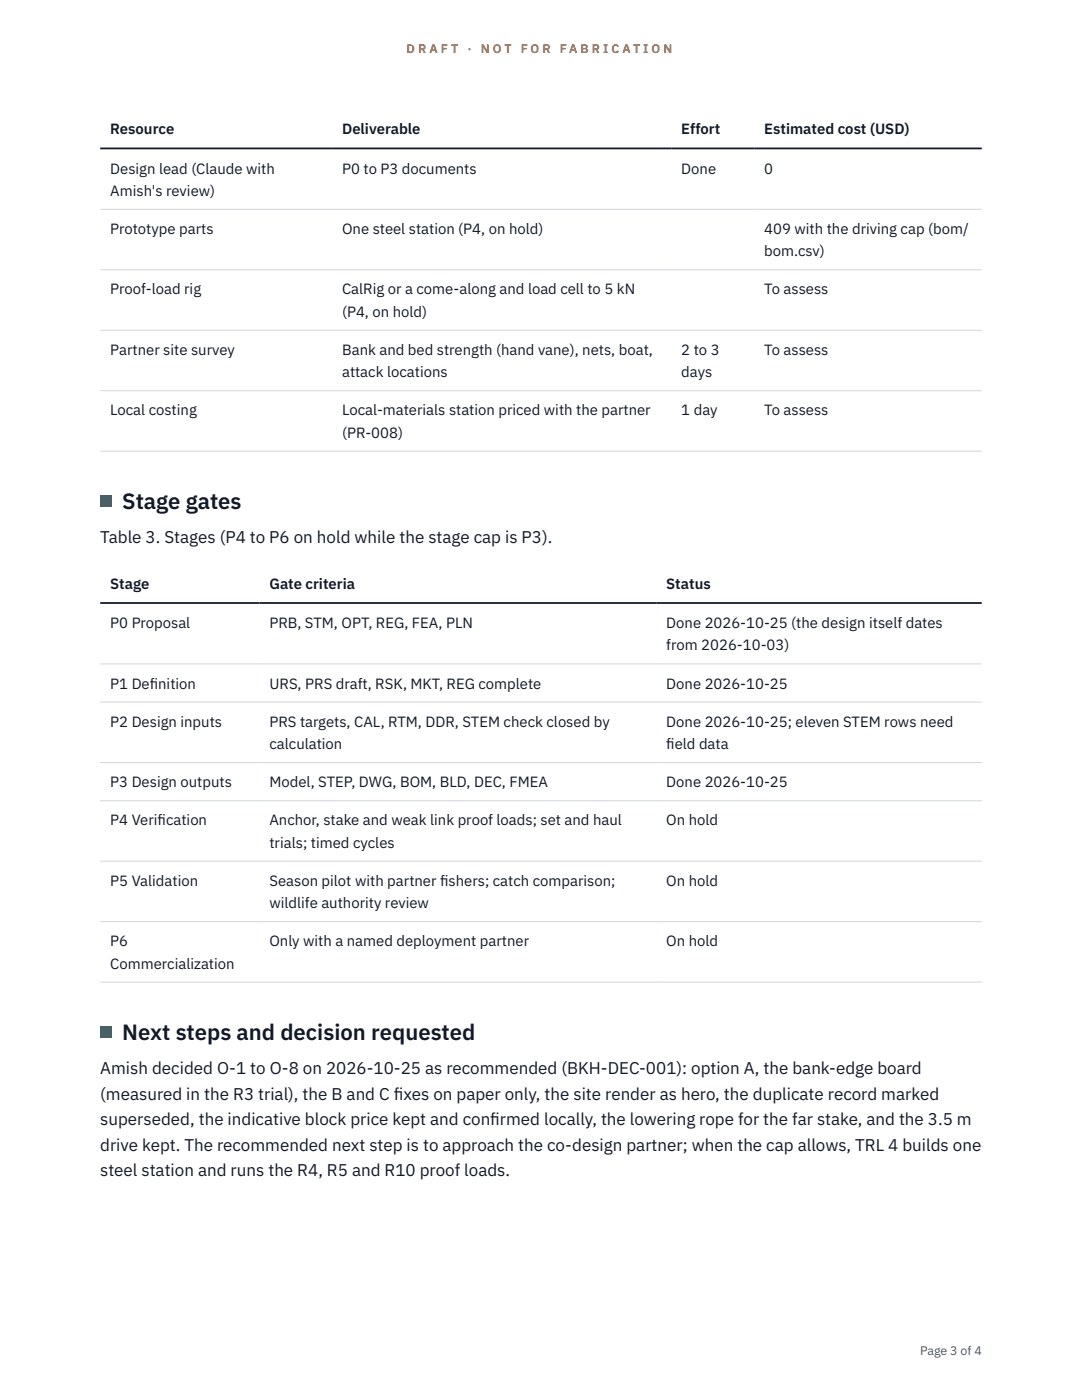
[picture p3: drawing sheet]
<svg xmlns="http://www.w3.org/2000/svg" width="216mm" height="279mm" viewBox="0 0 216 279" stroke-linecap="round" stroke-linejoin="round" font-family="sans-serif">
<defs><g id="words">
<g font-size="4.4" fill="#111827">
<text x="24.4" y="101.5">Stage gates</text>
<text x="24.4" y="207.5">Next steps and decision requested</text>
</g>
<g font-size="3.4" fill="#111827">
<text x="20" y="108.5">Table 3. Stages (P4 to P6 on hold while the stage cap is P3).</text>
<text x="20" y="214.4">Amish decided O-1 to O-8 on 2026-10-25 as recommended (BKH-DEC-001): option A, the bank-edge board</text>
<text x="20" y="219.5">(measured in the R3 trial), the B and C f</text>
<text x="78.6" y="219.5">ixes on paper only, the site render as hero, the duplicate record marked</text>
<text x="20" y="224.6">superseded, the indicative block price kept and conf</text>
<text x="97.8" y="224.6">irmed locally, the lowering rope for the far stake, and the 3.5 m</text>
<text x="20" y="229.7">drive kept. The recommended next step is to approach the co-design partner; when the cap allows, TRL 4 builds one</text>
<text x="20" y="234.7">steel station and runs the R4, R5 and R10 proof loads.</text>
</g>
<g font-size="3" fill="#111827">
<text x="22" y="26.8">Resource</text>
<text x="68.3" y="26.8">Deliverable</text>
<text x="135.9" y="26.8">Effort</text>
<text x="152.5" y="26.8">Estimated cost (USD)</text>
<text x="22" y="34.6">Design lead (Claude with</text>
<text x="68.3" y="34.6">P0 to P3 documents</text>
<text x="135.9" y="34.6">Done</text>
<text x="152.5" y="34.6">0</text>
<text x="22" y="39.1">Amish's review)</text>
<text x="22" y="46.7">Prototype parts</text>
<text x="68.3" y="46.7">One steel station (P4, on hold)</text>
<text x="152.5" y="46.7">409 with the driving cap (bom/</text>
<text x="152.5" y="51.1">bom.csv)</text>
<text x="22" y="58.8">Proof-load rig</text>
<text x="68.3" y="58.8">CalRig or a come-along and load cell to 5 kN</text>
<text x="152.5" y="58.8">To assess</text>
<text x="68.3" y="63.2">(P4, on hold)</text>
<text x="22" y="70.8">Partner site survey</text>
<text x="68.3" y="70.8">Bank and bed strength (hand vane), nets, boat,</text>
<text x="135.9" y="70.8">2 to 3</text>
<text x="152.5" y="70.8">To assess</text>
<text x="68.3" y="75.3">attack locations</text>
<text x="135.9" y="75.3">days</text>
<text x="22" y="82.9">Local costing</text>
<text x="68.3" y="82.9">Local-materials station priced with the partner</text>
<text x="135.9" y="82.9">1 day</text>
<text x="152.5" y="82.9">To assess</text>
<text x="68.3" y="87.3">(PR-008)</text>
<text x="22" y="117.6">Stage</text>
<text x="53.8" y="117.6">Gate criteria</text>
<text x="133" y="117.6">Status</text>
<text x="22" y="125.4">P0 Proposal</text>
<text x="53.8" y="125.4">PRB, STM, OPT, REG, FEA, PLN</text>
<text x="133" y="125.4">Done 2026-10-25 (the design itself dates</text>
<text x="133" y="129.8">from 2026-10-03)</text>
<text x="22" y="137.4">P1 Def</text>
<text x="29.9" y="137.4">inition</text>
<text x="53.8" y="137.4">URS, PRS draft, RSK, MKT, REG complete</text>
<text x="133" y="137.4">Done 2026-10-25</text>
<text x="22" y="145">P2 Design inputs</text>
<text x="53.8" y="145">PRS targets, CAL, RTM, DDR, STEM check closed by</text>
<text x="53.8" y="149.5">calculation</text>
<text x="133" y="145">Done 2026-10-25; eleven STEM rows need</text>
<text x="133" y="149.5">f</text>
<text x="133" y="149.5">ield data</text>
<text x="22" y="157.1">P3 Design outputs</text>
<text x="53.8" y="157.1">Model, STEP, DWG, BOM, BLD, DEC, FMEA</text>
<text x="133" y="157.1">Done 2026-10-25</text>
<text x="22" y="164.7">P4 Verif</text>
<text x="31.4" y="164.7">ication</text>
<text x="53.8" y="164.7">Anchor, stake and weak link proof loads; set and haul</text>
<text x="133" y="164.7">On hold</text>
<text x="53.8" y="169.2">trials; timed cycles</text>
<text x="22" y="176.8">P5 Validation</text>
<text x="53.8" y="176.8">Season pilot with partner f</text>
<text x="87.8" y="176.8">ishers; catch comparison;</text>
<text x="133" y="176.8">On hold</text>
<text x="53.8" y="181.2">wildlife authority review</text>
<text x="22" y="188.9">P6</text>
<text x="53.8" y="188.9">Only with a named deployment partner</text>
<text x="133" y="188.9">On hold</text>
<text x="22" y="193.3">Commercialization</text>
</g>
<g font-size="2.5" fill="#b45309">
<text x="81.1" y="10.5">D R A F T</text>
<text x="93.3" y="10.5">·</text>
<text x="95.9" y="10.5">N O T</text>
<text x="103.9" y="10.5">F O R</text>
<text x="111.7" y="10.5">F A B R I C A T I O N</text>
</g>
<text font-size="2.5" fill="#4b5563" x="183.6" y="270.3">Page 3 of 4</text>
</g></defs>
<path d="M20 41.8h175.9M20 53.8h175.9M20 65.9h175.9M20 78h175.9M20 90h175.9M20 132.5h175.9M20 140.1h175.9M20 152.2h175.9M20 159.8h175.9M20 171.9h175.9M20 183.9h175.9M20 196h175.9" fill="none" stroke="#d1d5db" stroke-width=".2"/>
<path d="M20 29.6h175.9M20 120.3h175.9" fill="none" stroke="#111827" stroke-width=".35"/>
<g fill="#0f766e">
<path d="M20 98.9h2.2v2.2h-2.2z"/>
<path d="M20 204.9h2.2v2.2h-2.2z"/>
</g>
<use href="#words"/>
</svg>
